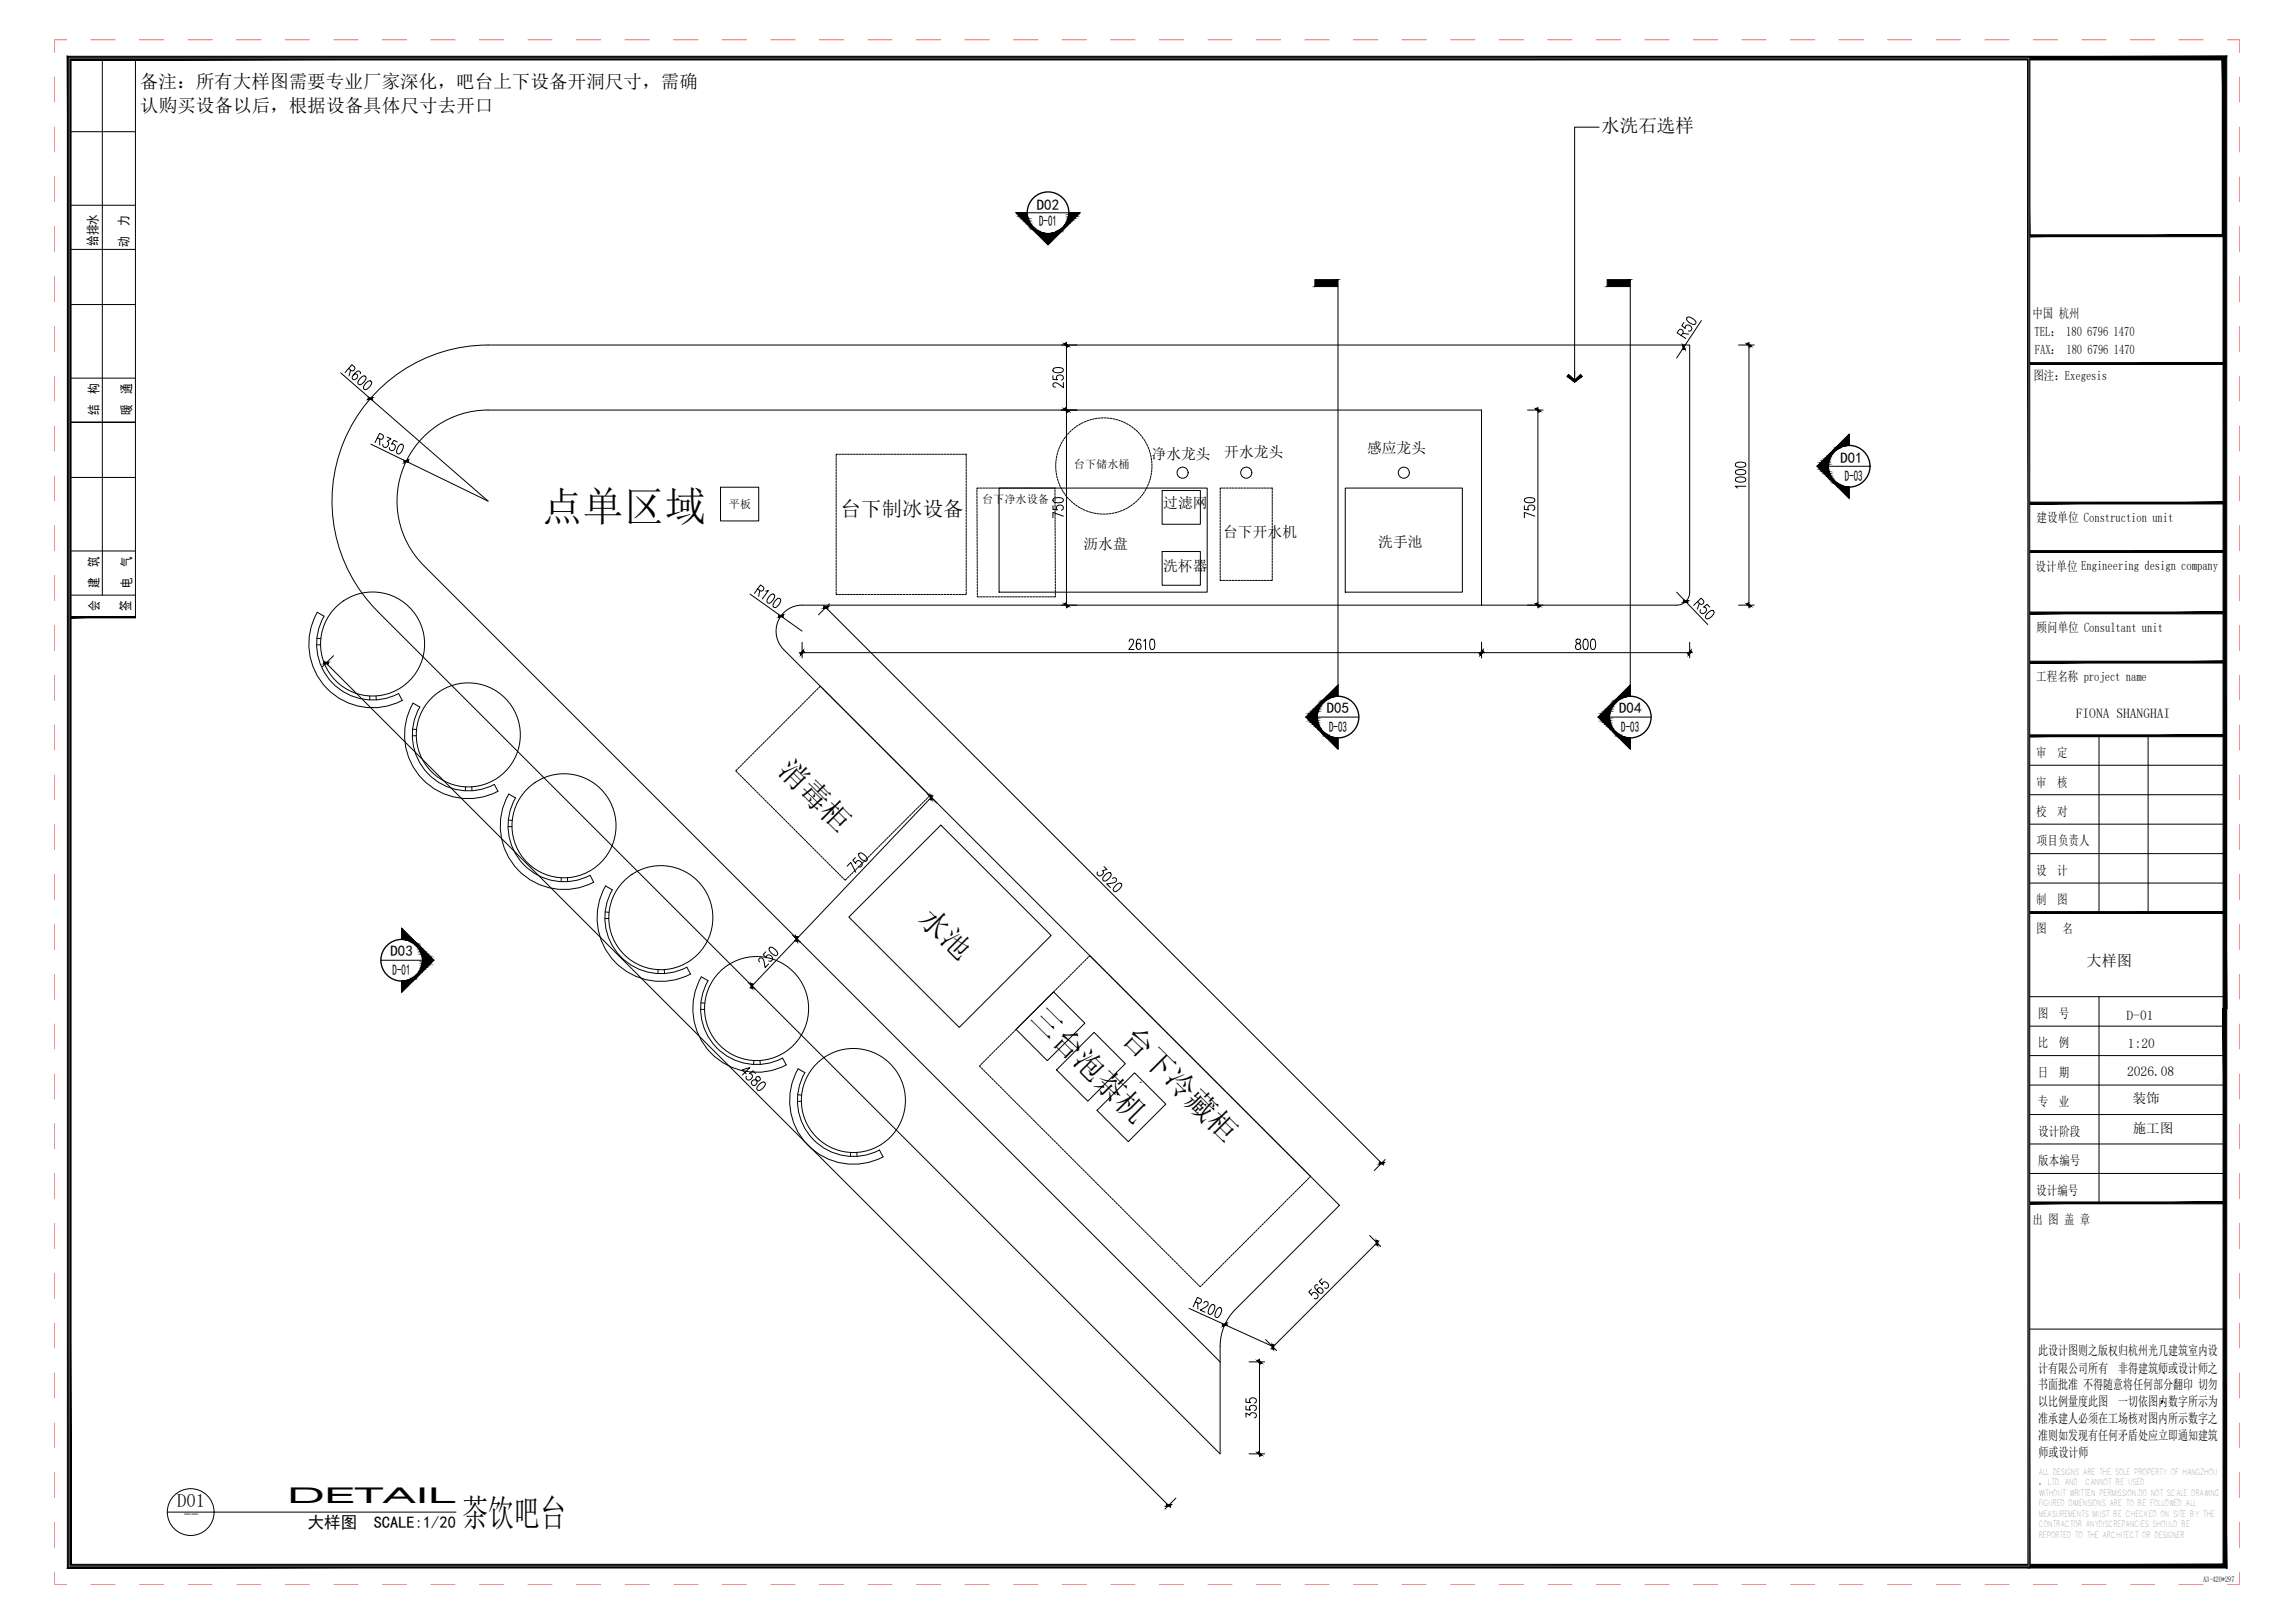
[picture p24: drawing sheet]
<svg xmlns="http://www.w3.org/2000/svg" width="594mm" height="420mm" viewBox="0 0 594 420" stroke-linecap="round" stroke-linejoin="round" font-family="sans-serif">
<defs><g id="words">
<text font-size="10.6" x="140.2" y="134.8">点单区域</text>
<text font-size="9.6" x="119.6" y="395.1">茶饮吧台</text>
<g font-size="7.7">
<text x="201" y="199.5" transform="rotate(45 201 199.5)">消毒柜</text>
<text x="237.5" y="238.3" transform="rotate(45 237.5 238.3)">水池</text>
<text x="266.6" y="263.9" transform="rotate(45 266.6 263.9)">三台泡茶机</text>
<text x="290.1" y="269" transform="rotate(45 290.1 269)">台下冷藏柜</text>
</g>
<text font-size="5.6" x="74.4" y="389.1">DETAIL</text>
<text font-size="5.3" x="217.6" y="133.7">台下制冰设备</text>
<g font-size="4.8">
<text x="36.2" y="22.9">备注：所有大样图需要专业厂家深化，吧台上下设备开洞尺寸，需确</text>
<text x="36.3" y="29.1">认购买设备以后，根据设备具体尺寸去开口</text>
<text x="414.5" y="34.2">水洗石选样</text>
<text x="45.9" y="390">D01</text>
<text x="47.6" y="393.7">--</text>
</g>
<g font-size="4.3">
<text x="79.7" y="395.5">大样图</text>
<text x="96.7" y="395.5">SCALE:1/20</text>
</g>
<g font-size="3.9">
<text x="268.4" y="54.4">D02</text>
<text x="269" y="58.4">D-01</text>
<text x="476.4" y="119.7">D01</text>
<text x="477.6" y="124.4">D-03</text>
<text x="343.4" y="184.7">D05</text>
<text x="419.1" y="184.7">D04</text>
<text x="344" y="189.4">D-03</text>
<text x="419.7" y="189.4">D-03</text>
<text x="101.1" y="247.6">D03</text>
<text x="540.1" y="250.2">大样图</text>
<text x="101.6" y="252.3">D-01</text>
</g>
<g font-size="3.8">
<text x="298.1" y="118.8">净水龙头</text>
<text x="316.9" y="118.4">开水龙头</text>
<text x="353.9" y="117.3">感应龙头</text>
<text x="301.1" y="131.4">过滤网</text>
<text x="280.5" y="142.2">沥水盘</text>
<text x="316.6" y="139">台下开水机</text>
<text x="356.8" y="141.6">洗手池</text>
<text x="301.1" y="147.8">洗杯器</text>
</g>
<g font-size="3.5">
<text x="537.3" y="186">FIONA SHANGHAI</text>
<text x="550.5" y="263.9">D-01</text>
<text x="550.8" y="271.4">1:20</text>
<text x="550.6" y="278.5">2026.08</text>
<text x="552.1" y="285.5">装饰</text>
<text x="552.1" y="293.4">施工图</text>
</g>
<g font-size="3.4">
<text x="33.2" y="58.5" transform="rotate(-90 33.2 58.5)">力</text>
<text x="25.2" y="63.6" transform="rotate(-90 25.2 63.6)">给排水</text>
<text x="33.2" y="64" transform="rotate(-90 33.2 64)">动</text>
<text x="526.1" y="82.3">中国 杭州</text>
<text x="526.7" y="87">TEL： 180 6796 1470</text>
<text x="526.7" y="91.6">FAX： 180 6796 1470</text>
<text x="25.5" y="101.9" transform="rotate(-90 25.5 101.9)">构</text>
<text x="33.9" y="101.9" transform="rotate(-90 33.9 101.9)">通</text>
<text x="526.3" y="98.3">图注：Exegesis</text>
<text x="25.5" y="107.4" transform="rotate(-90 25.5 107.4)">结</text>
<text x="33.9" y="107.4" transform="rotate(-90 33.9 107.4)">暖</text>
<text x="527.2" y="135.2">建设单位 Construction unit</text>
<text x="25.5" y="146.7" transform="rotate(-90 25.5 146.7)">筑</text>
<text x="33.9" y="146.7" transform="rotate(-90 33.9 146.7)">气</text>
<text x="526.9" y="147.8">设计单位 Engineering design company</text>
<text x="25.5" y="152.2" transform="rotate(-90 25.5 152.2)">建</text>
<text x="33.9" y="152.2" transform="rotate(-90 33.9 152.2)">电</text>
<text x="25.6" y="158.2" transform="rotate(-90 25.6 158.2)">会</text>
<text x="33.7" y="158.2" transform="rotate(-90 33.7 158.2)">签</text>
<text x="527.2" y="163.7">顾问单位 Consultant unit</text>
<text x="527.1" y="176.4">工程名称 project name</text>
<text x="527.1" y="196">审</text>
<text x="532.5" y="196">定</text>
<text x="527.1" y="203.6">审</text>
<text x="532.5" y="203.6">核</text>
<text x="527.1" y="211.2">校</text>
<text x="532.5" y="211.2">对</text>
<text x="527.3" y="218.9">项目负责人</text>
<text x="527.1" y="226.5">设</text>
<text x="532.5" y="226.5">计</text>
<text x="527.1" y="234.1">制</text>
<text x="532.5" y="234.1">图</text>
<text x="527.1" y="241.6">图</text>
<text x="533.9" y="241.6">名</text>
<text x="527.5" y="263.5">图</text>
<text x="532.9" y="263.5">号</text>
<text x="527.5" y="271.1">比</text>
<text x="532.9" y="271.1">例</text>
<text x="527.5" y="278.8">日</text>
<text x="532.9" y="278.8">期</text>
<text x="527.5" y="286.4">专</text>
<text x="532.9" y="286.4">业</text>
<text x="527.6" y="294">设计阶段</text>
<text x="527.6" y="301.7">版本编号</text>
<text x="527.1" y="309.3">设计编号</text>
<text x="526.1" y="316.8">出 图 盖 章</text>
<text x="527.6" y="350.9">此设计图则之版权归杭州光几建筑室内设</text>
<text x="527.6" y="355.3">计有限公司所有</text>
<text x="527.6" y="359.7">书面批准 不得随意将任何部分翻印 切勿</text>
<text x="548.3" y="355.3">非得建筑师或设计师之</text>
<text x="527.6" y="364.1">以比例量度此图</text>
<text x="548.3" y="364.1">一切依图内数字所示为</text>
<text x="527.6" y="368.5">准承建人必须在工场核对图内所示数字之</text>
<text x="527.6" y="372.9">准则如发现有任何矛盾处应立即通知建筑</text>
<text x="527.7" y="377.1">师或设计师</text>
</g>
<g font-size="2.9">
<text x="278" y="121.3">台下储水桶</text>
<text x="188.7" y="131.4">平板</text>
<text x="254.2" y="130.3">台下净水设备</text>
</g>
<text font-size="2.3" x="527.7" y="384.5">， LTD. AND</text>
<g font-size="2.1">
<text x="527.6" y="381.8">ALL DESIGNS ARE THE SOLE PROPERTY OF HANGZHOU</text>
<text x="527.7" y="389.9">FIGURED DIMENSIONS ARE TO BE FOLLOWED ALL</text>
<text x="527.7" y="387.2">WITHOUT WRITTEN PERMISSION.DO NOT SCALE DRAWING</text>
<text x="539.8" y="384.5">CANNOT BE USED</text>
<text x="527.7" y="392.6">MEASUREMENTS MUST BE CHECKED ON SITE BY THE</text>
<text x="527.7" y="395.3">CONTRACTOR ANYDISCREPANCIES SHOULD BE</text>
<text x="527.7" y="398">REPORTED TO THE ARCHITECT OR DESIGNER</text>
</g>
<text font-size="2" x="570.3" y="409.6">A3-420*297</text>
</g></defs>
<g fill="none" stroke="#000" stroke-width=".26">
<path d="M435.2 86.9l.5-1.1-.4-.5h-.4l-.8 .9 2.3 1.4M435.6 86.3l1.5 .2M435.9 89.9l-1.9 2.8M435.9 83.5l-.6 .8 1 .7a.86 .86 0 0 1 1.1-.8 .86 .86 0 0 1 .4 1.4l-.7 .1M436.7 82.2a1.64 1.64 0 0 1 2.1 .8l.2 .4-.1 .5a1.64 1.64 0 0 1-2.1-.8l-.2-.4zM440.4 83l-4.2 6.3M450 89.3h4.1M452.7 90v66M216.4 118.5v.5M216.4 119.2v.5M216.4 120v.5M216.9 117.6h-.5v.6"/>
<path d="M217.1 117.6h.5M217.9 117.6h.5M218.6 117.6h.5M219.4 117.6h.5M220.1 117.6h.5M220.9 117.6h.5M221.7 117.6h.5M222.4 117.6h.5M223.2 117.6h.5M223.9 117.6h.5M224.7 117.6h.5M225.5 117.6h.5"/>
<path d="M226.2 117.6h.5M227 117.6h.5M227.7 117.6h.5M228.5 117.6h.5M229.2 117.6h.5M230 117.6h.5M230.8 117.6h.5M231.5 117.6h.5M232.3 117.6h.5M233 117.6h.5M233.8 117.6h.5M234.5 117.6h.5"/>
<path d="M235.3 117.6h.5M236.1 117.6h.5M236.8 117.6h.5M237.6 117.6h.5M238.3 117.6h.5M239.1 117.6h.5M239.8 117.6h.5M240.6 117.6h.5M241.4 117.6h.5M242.1 117.6h.5M242.9 117.6h.5M243.6 117.6h.5"/>
<path d="M244.4 117.6h.5M245.1 117.6h.5M245.9 117.6h.5M246.7 117.6h.5M247.4 117.6h.5M248.2 117.6h.5M248.9 117.6h.5M249.7 117.6h.4v.6M250.1 118.5v.5M250.1 119.2v.5M250.1 120v.5M273.3 119.5v.5"/>
<path d="M273.4 118.8v.4M273.6 118l-.1 .5M273.7 117.3l-.1 .5M274 116.5l-.2 .5M274.2 115.8l-.1 .5M274.6 115.1l-.3 .5M274.9 114.5l-.2 .4M275.3 113.8l-.3 .4M275.7 113.2l-.3 .4M276.2 112.6l-.3 .4M276.7 112l-.3 .4M277.3 111.5l-.4 .4"/>
<path d="M277.8 111l-.3 .3M278.4 110.5l-.4 .3M279.1 110.1l-.5 .3M279.7 109.7l-.4 .3M280.4 109.4l-.5 .2M281.1 109.1l-.5 .2M281.8 108.8l-.5 .2M282.5 108.6l-.4 .1M283.3 108.4l-.5 .1M284 108.3l-.5 .1M284.8 108.2l-.5 .1M285.5 108.2h-.5"/>
<path d="M285.8 108.2h.5M286.6 108.2l.5 .1M287.3 108.3h.5M288.1 108.4l.5 .1M288.8 108.6l.5 .1M289.5 108.8l.5 .1M290.2 109l.5 .2M290.9 109.3l.5 .2M291.6 109.7l.5 .2M292.3 110l.4 .3M292.9 110.5l.4 .3M293.5 110.9l.4 .3"/>
<path d="M294.1 111.4l.4 .4M294.6 111.9l.4 .4M295.2 112.5l.3 .4M295.6 113.1l.3 .4M296.1 113.7l.3 .4M296.5 114.3l.2 .5M296.8 115l.3 .5M297.2 115.7l.2 .5M297.5 116.4l.1 .5M297.7 117.1l.1 .5M297.9 117.9l.1 .5M298 118.6l.1 .5"/>
<path d="M298.1 119.4l.1 .5M395.4 106.2h4M398.1 106.8v49.2M449.4 119.9l1-.3a1.16 1.16 0 0 1 1.5 .8 1.61 1.61 0 0 1-2.2 .5l-.5-.5zM186.5 126.1h9.9v8.8h-9.9zM216.4 120.7v.5M216.4 121.5v.5M216.4 122.2v.5M216.4 123v.5M216.4 123.8v.5M216.4 124.5v.5M216.4 125.3v.5"/>
<path d="M216.4 126v.5M216.4 126.8v.5M216.4 127.5v.6M216.4 128.3v.5M216.4 129.1v.5M216.4 129.8v.5M216.4 130.6v.5M216.4 131.3v.5M216.4 132.1v.5M216.4 132.8v.6M216.4 133.6v.5M216.4 134.4v.5"/>
<path d="M216.4 135.1v.5M216.4 135.9v.5M216.4 136.6v.5M216.4 137.4v.5M216.4 138.2v.5M216.4 138.9v.5M216.4 139.7v.5M250.1 120.7v.5M250.1 121.5v.5M250.1 122.2v.5M250.1 123v.5M250.1 123.8v.5"/>
<path d="M250.1 124.5v.5M250.1 125.3v.5M250.1 126v.5M250.1 126.8v.5M250.1 127.5v.6M250.1 128.3v.5M250.1 129.1v.5M250.1 129.8v.5M250.1 130.6v.5M250.1 131.3v.5M250.1 132.1v.5M250.1 132.8v.6"/>
<path d="M250.1 133.6v.5M250.1 134.4v.5M250.1 135.1v.5M250.1 135.9v.5M250.1 136.6v.5M250.1 137.4v.5M250.1 138.2v.5M250.1 138.9v.5M250.1 139.7v.5M252.9 126.9v.5M252.9 127.7v.5M252.9 128.4v.5"/>
<path d="M252.9 129.2v.5M252.9 130v.5M252.9 130.7v.5M252.9 131.5v.5M252.9 132.2v.5M252.9 133v.5M252.9 133.7v.5M252.9 134.5v.5M252.9 135.3v.5M252.9 136v.5M252.9 136.8v.5M252.9 137.5v.5"/>
<path d="M252.9 138.3v.5M252.9 139.1v.4M252.9 139.8v.5M253.4 126.4h-.5v.3M253.6 126.4h.5M254.4 126.4h.5M255.2 126.4h.5M255.9 126.4h.5M256.7 126.4h.5M257.4 126.4h.5M258.2 126.4h.5M258.6 126.4h53.9v26.9h-53.9z"/>
<path d="M258.9 126.4h.5M259.7 126.4h.5M260.5 126.4h.5M261.2 126.4h.5M262 126.4h.5M262.7 126.4h.5M263.5 126.4h.5M264.3 126.4h.4M265 126.4h.5M265.8 126.4h.5M266.5 126.4h.5M267.3 126.4h.5"/>
<path d="M268 126.4h.5M268.8 126.4h.5M269.6 126.4h.5M270.3 126.4h.5M271.1 126.4h.5M271.8 126.4h.5M272.6 126.4h.5v.3M273.1 126.9v.5M273.1 127.7v.5M273.1 128.4v.5M273.1 129.2v.5M273.1 130v.5"/>
<path d="M273.1 130.7v.5M273.1 131.5v.5M273.1 132.2v.5M273.1 133v.5M273.1 133.7v.5M273.1 134.5v.5M273.1 135.3v.5M273.1 136v.5M273.1 136.8v.5M273.1 137.5v.5M273.1 138.3v.5M273.1 139.1v.4"/>
<path d="M273.1 139.8v.5M273.3 120.3v.5M273.3 121v.5M273.3 121.8l.1 .5M273.4 122.5l.1 .5M273.6 123.3l.1 .5M273.7 124l.2 .5M274 124.7l.2 .5M274.3 125.5l.2 .4M274.6 126.1l.2 .5M274.9 126.8l.3 .5M275.3 127.5l.3 .4"/>
<path d="M275.7 128.1l.4 .4M276.2 128.7l.4 .4M276.7 129.2l.4 .4M277.3 129.8l.4 .3M277.9 130.3l.3 .3M278.5 130.7l.4 .3M279.1 131.2l.4 .2M279.7 131.5l.5 .3M280.4 131.9l.5 .2M281.1 132.2l.5 .2M281.8 132.5l.5 .1M282.6 132.7l.4 .1"/>
<path d="M283.3 132.8l.5 .1M284 133h.5M284.8 133.1h.5M285.6 133.1h.5M286.8 133l-.5 .1M287.6 133h-.5M288.3 132.8l-.5 .1M289.1 132.6l-.5 .2M289.8 132.4l-.5 .2M290.5 132.1l-.5 .2M291.2 131.8l-.5 .2M291.9 131.5l-.5 .2"/>
<path d="M292.5 131.1l-.4 .3M293.1 130.7l-.4 .2M293.7 130.2l-.4 .3M294.3 129.7l-.4 .3M294.8 129.1l-.3 .4M295.3 128.6l-.3 .4M295.8 128l-.3 .4M296.2 127.3l-.3 .5M296.6 126.7l-.2 .4M297 126l-.3 .5M297.3 125.3l-.2 .5M297.5 124.6l-.1 .5"/>
<path d="M297.8 123.9l-.2 .5M297.9 123.1l-.1 .5M298.1 122.4l-.1 .5M298.2 121.6l-.1 .5M298.2 120.9v.5M298.2 120.1v.5M300.8 127h9.9v8.7h-9.9zM315.9 127.1v.5M315.9 127.8v.5M315.9 128.6v.5M315.9 129.3v.6M315.9 130.1v.5"/>
<path d="M315.9 130.9v.5M315.9 131.6v.5M315.9 132.4v.5M315.9 133.1v.5M315.9 133.9v.5M315.9 134.6v.6M315.9 135.4v.5M315.9 136.2v.5M315.9 136.9v.5M315.9 137.7v.5M315.9 138.4v.5M315.9 139.2v.5"/>
<path d="M315.9 140v.5M316.4 126.4h-.5v.4M316.7 126.4h.5M317.4 126.4h.5M318.2 126.4h.5M318.9 126.4h.5M319.7 126.4h.5M320.4 126.4h.6M321.2 126.4h.5M322 126.4h.5M322.7 126.4h.5M323.5 126.4h.5"/>
<path d="M324.2 126.4h.5M325 126.4h.5M325.8 126.4h.5M326.5 126.4h.5M327.3 126.4h.5M328 126.4h.5M328.8 126.4h.5v.4M329.3 127.1v.5M329.3 127.8v.5M329.3 128.6v.5M329.3 129.3v.6M329.3 130.1v.5"/>
<path d="M329.3 130.9v.5M329.3 131.6v.5M329.3 132.4v.5M329.3 133.1v.5M329.3 133.9v.5M329.3 134.6v.6M329.3 135.4v.5M329.3 136.2v.5M329.3 136.9v.5M329.3 137.7v.5M329.3 138.4v.5M329.3 139.2v.5"/>
<path d="M329.3 140v.5M348.2 126.4h30.3v26.9h-30.3zM394.6 130.9v1l1.1 .1a.74 .74 0 0 1-.1-1 .74 .74 0 0 1 .9-.3 .7 .7 0 0 1 .8 .5 .7 .7 0 0 1-.3 .8l-.2 .1M394.7 129.1l1-.3a1.18 1.18 0 0 1 1.6 .8 1.63 1.63 0 0 1-2.2 .5l-.5-.5zM397.3 133.6l-2.7-.9v1.3M449.4 123.8a2.59 2.59 0 0 1 2.4 0l.1 .4a1.63 1.63 0 0 1-2.2 .5l-.5-.5zM449.4 121.8a2.59 2.59 0 0 1 2.4 0l.1 .5a1.61 1.61 0 0 1-2.2 .5l-.5-.5zM451.9 125.9h-2.7l.5 .5M214.2 157.7l143 142.9M214.7 156.3l-2.8 2.9M216.4 153.3v.6h.5M216.4 140.4v.5"/>
<path d="M216.4 141.2v.5M216.4 141.9v.5M216.4 142.7v.5M216.4 143.5v.5M216.4 144.2v.5M216.4 145v.5M216.4 145.7v.5M216.4 146.5v.5M216.4 147.2v.6M216.4 148v.5M216.4 148.8v.5M216.4 149.5v.5"/>
<path d="M216.4 150.3v.5M216.4 151v.5M216.4 151.8v.5M216.4 152.5v.6M217.1 153.9h.5M217.9 153.9h.5M218.6 153.9h.5M219.4 153.9h.5M220.1 153.9h.5M220.9 153.9h.5M221.7 153.9h.5M222.4 153.9h.5"/>
<path d="M223.2 153.9h.5M223.9 153.9h.5M224.7 153.9h.5M225.5 153.9h.5M226.2 153.9h.5M227 153.9h.5M227.7 153.9h.5M228.5 153.9h.5M229.2 153.9h.5M230 153.9h.5M230.8 153.9h.5M231.5 153.9h.5"/>
<path d="M232.3 153.9h.5M233 153.9h.5M233.8 153.9h.5M234.5 153.9h.5M235.3 153.9h.5M236.1 153.9h.5M236.8 153.9h.5M237.6 153.9h.5M238.3 153.9h.5M239.1 153.9h.5M239.8 153.9h.5M240.6 153.9h.5"/>
<path d="M241.4 153.9h.5M242.1 153.9h.5M242.9 153.9h.5M243.6 153.9h.5M244.4 153.9h.5M245.1 153.9h.5M245.9 153.9h.5M246.7 153.9h.5M247.4 153.9h.5M248.2 153.9h.5M248.9 153.9h.5M250.1 153.3v.6h-.4"/>
<path d="M250.1 140.4v.5M250.1 141.2v.5M250.1 141.9v.5M250.1 142.7v.5M250.1 143.5v.5M250.1 144.2v.5M250.1 145v.5M250.1 145.7v.5M250.1 146.5v.5M250.1 147.2v.6M250.1 148v.5M250.1 148.8v.5"/>
<path d="M250.1 149.5v.5M250.1 150.3v.5M250.1 151v.5M250.1 151.8v.5M250.1 152.5v.6M252.9 140.6v.5M252.9 141.3v.5M252.9 142.1v.5M252.9 142.8v.5M252.9 143.6v.5M253 144.4v.5M253 145.1v.5"/>
<path d="M253 145.9v.5M253 146.6v.5M253 147.4v.5M253 148.1v.5M253 148.9v.5M253 149.7v.5M253 150.4v.5M253 151.2v.5M253 151.9v.5M253 154.2v.3h.5M253 152.7v.5M253 153.4v.5"/>
<path d="M253.8 154.5h.5M254.5 154.5h.5M255.3 154.5h.5M256 154.5h.5M256.8 154.5h.5M257.5 154.5h.5M258.3 154.5h.5M259.1 154.5h.5M259.8 154.5h.5M260.6 154.5h.5M261.3 154.5h.5M262.1 154.5h.5"/>
<path d="M262.8 154.5h.6M263.6 154.5h.5M264.4 154.5h.5M265.1 154.5h.5M265.9 154.5h.5M266.6 154.5h.5M267.4 154.5h.5M268.1 154.5h.6M268.9 154.5h.5M269.7 154.5h.5M270.4 154.5h.5M271.2 154.5h.5"/>
<path d="M271.9 154.5h.5M273.1 140.6v.5M273.1 141.3v.5M273.2 142.1v.5M273.2 142.8v.5M273.2 143.6v.5M273.2 144.4v.5M273.2 145.1v.5M273.2 145.9v.5M273.2 146.6v.5M273.2 147.4v.5M273.2 148.1v.5"/>
<path d="M273.2 148.9v.5M273.2 149.7v.5M273.2 150.4v.5M273.2 151.2v.5M273.2 151.9v.5M273.2 152.7v.5M273.2 154.2v.3h-.5M273.2 153.4v.5M300.8 142.8h9.9v8.7h-9.9zM315.9 149.8v.5h.5M315.9 140.7v.5M315.9 141.5v.5"/>
<path d="M315.9 142.2v.5M315.9 143v.5M315.9 143.7v.5M315.9 144.5v.5M315.9 145.3v.5M315.9 146v.5M315.9 146.8v.5M315.9 147.5v.5M315.9 148.3v.5M315.9 149v.5M316.7 150.3h.5M317.4 150.3h.5"/>
<path d="M318.2 150.3h.5M318.9 150.3h.5M319.7 150.3h.5M320.4 150.3h.6M321.2 150.3h.5M322 150.3h.5M322.7 150.3h.5M323.5 150.3h.5M324.2 150.3h.5M325 150.3h.5M325.8 150.3h.5M326.5 150.3h.5"/>
<path d="M327.3 150.3h.5M328 150.3h.5M329.3 149.8v.5h-.5M329.3 140.7v.5M329.3 141.5v.5M329.3 142.2v.5M329.3 143v.5M329.3 143.7v.5M329.3 144.5v.5M329.3 145.3v.5M329.3 146v.5M329.3 146.8v.5"/>
<path d="M329.3 147.5v.5M329.3 148.3v.5M329.3 149v.5M383.5 156.7v-50.5l-257.2-.1a23.6 23.6 0 0 0-21.7 14.6 23.6 23.6 0 0 0 5.1 25.7l206.1 206.2M434 153.3l2.3 2.4M436.8 156.2l5.3 5.5M439.4 155.7l.6 .7h.7a.62 .62 0 0 0 .3-.9l-.6-.6-2 1.8M439.9 156.2l-.5 1.5M442 158.8a1.17 1.17 0 0 1 1.6-.6 1.65 1.65 0 0 1-1.2 1.9h-.7l-.3-.4zM442.6 157.1l-.7-.7-.9 .8a.86 .86 0 0 1 .6 1.3 .86 .86 0 0 1-1.4 0l-.2-.3 .2-.4M450 156.7h4.1M84.9 172.1l217.1 217.2"/>
<path d="M86.3 169.8l-2.8 2.8M207.6 166.3v4M208.3 169h174.5M210.1 179.8l-.3 .4M210.7 179.3l-.4 .4M211.2 178.8l-.3 .3M211.8 178.2l-.4 .4M211.9 178.1l.5-.5 .4 .5M212.9 178.2l.4 .4M213.5 178.8l.3 .3M214 179.3l.4 .4M214.6 179.8l.3 .4"/>
<path d="M292.3 166.1l.4-.6h.4l.4 .5-.3 .9-1 1.2h1.3M295.3 165.8l-.1-.2-.5-.1a1.5 1.5 0 0 0-.6 1.8l.3 .7a.74 .74 0 0 0 1-.7 .74 .74 0 0 0-1-.7l-.3 .7M296 166l.5-.5v2.6M297.9 165.6l.5-.1a1.63 1.63 0 0 1 .4 2.1l-.2 .4-.4 .1a1.63 1.63 0 0 1-.5-2.1zM383.5 166.3v4M384.2 169h52.5M408 165.6a.63 .63 0 0 0 .2 .9 .83 .83 0 0 1 1.1 .9 .83 .83 0 0 1-1.3 .6 1.07 1.07 0 0 1 0-1.1 1.07 1.07 0 0 1 1-.5 .57 .57 0 0 0-.3-.9zM410.1 165.6l.4-.1a1.61 1.61 0 0 1 .5 2.1l-.2 .4-.5 .1a1.63 1.63 0 0 1-.4-2.1zM412 165.6l.5-.1a1.61 1.61 0 0 1 .4 2.1l-.1 .4-.5 .1a1.63 1.63 0 0 1-.5-2.1zM437.4 166.3v4M190.9 199.1l-.5 .4 .5 .5M191.4 198.6l-.4 .4"/>
<path d="M191.9 198.1l-.3 .3M192.5 197.5l-.4 .4M193 197l-.4 .3M193.5 196.5l-.3 .3M194.1 195.9l-.4 .4M194.6 195.4l-.3 .3M195.2 194.8l-.4 .4M195.7 194.3l-.4 .4M196.2 193.8l-.3 .3M196.8 193.2l-.4 .4M197.3 192.7l-.4 .4M197.8 192.2l-.3 .3"/>
<path d="M198.4 191.6l-.4 .4M198.9 191.1l-.4 .3M199.4 190.6l-.3 .3M200 190l-.4 .4M200.5 189.5l-.4 .4M201 189l-.3 .3M201.6 188.4l-.4 .4M202.1 187.9l-.3 .3M202.6 187.3l-.3 .4M203.2 186.8l-.4 .4M203.7 186.3l-.3 .3M204.3 185.7l-.4 .4"/>
<path d="M204.8 185.2l-.4 .4M205.3 184.7l-.3 .3M205.9 184.1l-.4 .4M206.4 183.6l-.4 .4M206.9 183.1l-.3 .3M207.5 182.5l-.4 .4M208 182l-.3 .3M208.5 181.5l-.3 .3M209.1 180.9l-.4 .4M209.6 180.4l-.3 .3M215.1 180.4l.3 .3M215.6 180.9l.4 .4"/>
<path d="M216.2 181.5l.3 .3M216.7 182l.4 .3M217.2 182.5l.4 .4M217.8 183.1l.3 .3M218.3 183.6l.4 .4M218.8 184.1l.4 .4M219.4 184.7l.3 .3M219.9 185.2l.4 .4M220.4 185.7l.4 .4M221 186.3l.3 .3M221.5 186.8l.4 .4M222.1 187.3l.3 .4"/>
<path d="M222.6 187.9l.3 .3M223.1 188.4l.4 .4M223.7 189l.3 .3M224.2 189.5l.4 .4M224.7 190l.4 .4M225.3 190.6l.3 .3M225.8 191.1l.4 .3M226.3 191.6l.4 .4M226.9 192.2l.3 .3M227.4 192.7l.4 .4M227.9 193.2l.4 .4M228.5 193.8l.3 .3"/>
<path d="M229 194.3l.4 .4M229.5 194.8l.4 .4M230.1 195.4l.3 .3M230.6 195.9l.4 .4M231.2 196.5l.3 .3M231.7 197l.3 .3M232.2 197.5l.4 .4M232.8 198.1l.3 .3M233.3 198.6l.4 .4M233.8 199.1l.4 .4M234.4 199.7l.3 .3M191 200.1l.4 .4"/>
<path d="M191.6 200.7l.3 .3M192.1 201.2l.4 .4M192.6 201.7l.4 .4M193.2 202.3l.3 .3M193.7 202.8l.4 .4M194.3 203.4l.3 .3M194.8 203.9l.4 .4M195.3 204.4l.4 .4M195.9 205l.3 .3M196.4 205.5l.4 .4M196.9 206l.4 .4M197.5 206.6l.3 .3"/>
<path d="M198 207.1l.4 .4M198.5 207.6l.4 .4M199.1 208.2l.3 .3M199.6 208.7l.4 .4M200.1 209.3l.4 .3M200.7 209.8l.3 .3M201.2 210.3l.4 .4M201.8 210.9l.3 .3M202.3 211.4l.3 .3M202.8 211.9l.4 .4M203.4 212.5l.3 .3M203.9 213l.4 .4"/>
<path d="M204.4 213.5l.4 .4M205 214.1l.3 .3M205.5 214.6l.4 .4M206 215.1l.4 .4M206.6 215.7l.3 .3M207.1 216.2l.4 .4M207.7 216.8l.3 .3M208.2 217.3l.3 .3M208.7 217.8l.4 .4M209.3 218.4l.3 .3M209.8 218.9l.3 .4M210.3 219.4l.4 .4"/>
<path d="M210.9 220l.3 .3M226.7 220l-.4 .3M227.2 219.4l-.3 .4M227.8 218.9l-.4 .4M228.3 218.4l-.4 .3M228.8 217.8l-.3 .4M229.4 217.3l-.4 .3M229.9 216.8l-.4 .3M230.4 216.2l-.3 .4M231 215.7l-.4 .3M231.5 215.1l-.3 .4M232 214.6l-.3 .4"/>
<path d="M232.6 214.1l-.4 .3M233.1 213.5l-.3 .4M233.7 213l-.4 .4M234.2 212.5l-.4 .3M234.7 211.9l-.3 .4M234.9 200.2l.4 .4M235.3 211.4l-.4 .3M235.4 200.7l.4 .4M235.8 210.9l-.4 .3M236 201.3l.3 .3M236.3 210.3l-.3 .4M236.5 201.8l.4 .4"/>
<path d="M236.9 209.8l-.4 .3M237.1 202.3l.3 .4M237.4 209.3l-.3 .3M237.6 202.9l.3 .3M237.9 208.7l-.3 .4M238.1 203.4l.4 .4M238.5 208.2l-.4 .3M238.7 204l.3 .3M239 207.6l-.3 .4M239.2 204.5l.4 .3M239.6 207.1l-.4 .4M239.7 205l.4 .4"/>
<path d="M240.1 206.6l-.4 .3M240.3 205.6l.4 .4-.4 .4M211.4 220.5l.4 .4M211.9 221l.4 .4M212.5 221.6l.3 .3M213 222.1l.4 .4M213.5 222.6l.4 .4M214.1 223.2l.3 .3M214.6 223.7l.4 .4M215.1 224.2l.4 .4M215.7 224.8l.3 .3M216.2 225.3l.4 .4"/>
<path d="M216.8 225.9l.3 .3M217.3 226.4l.3 .4M217.8 226.9l.4 .4M218.4 227.5l.4 .4 .4-.4M219.7 237.4l23.8-23.8 28.6 28.6-23.8 23.8zM219.7 226.9l-.3 .4M220.3 226.4l-.4 .4M220.8 225.9l-.4 .3M221.3 225.3l-.3 .4M221.9 224.8l-.4 .3M222.4 224.2l-.3 .4M222.9 223.7l-.3 .4"/>
<path d="M223.5 223.2l-.4 .3M224 222.6l-.3 .4M224.6 222.1l-.4 .4M225.1 221.6l-.4 .3M225.6 221l-.3 .4M226.2 220.5l-.4 .4M285.8 224.3l.7 .8-1.1 .3a.79 .79 0 0 1-.3 1.2 .79 .79 0 0 1-1.1-.6l.1-.3M285.9 226.6a1.16 1.16 0 0 1 1.7-.5 1.64 1.64 0 0 1-1.2 1.9h-.7l-.3-.4zM288 227.4l.7-.1 .3 .5-.1 .4-.8 .4-1.6 .2 .9 1M288.6 229.4a1.16 1.16 0 0 1 1.7-.6 1.64 1.64 0 0 1-1.2 1.9h-.7l-.3-.4zM269.9 259.6l-.4 .4M270.4 259.1l-.3 .4"/>
<path d="M271 258.6l-.4 .3M271.5 258l-.4 .4M272 257.5l-.3 .3M272.6 257l-.4 .3M273.1 256.4l-.4 .4M273.6 255.9l-.3 .3M274.2 255.4l-.4 .3M274.7 254.8l-.4 .4M275.2 254.3l-.3 .3M275.8 253.7l-.4 .4M276.3 253.2l-.4 .4M276.8 252.7l-.3 .3"/>
<path d="M277.4 252.1l-.4 .4M277.9 251.6l-.3 .4M278.4 251.1l-.3 .3M279 250.5l-.4 .4M279.5 250l-.3 .4M280.1 249.5l-.4 .3M280.6 248.9l-.4 .4M281.1 248.4l-.3 .3M281.7 247.8l-.4 .4M281.8 247.7l.3-.3 .4 .4M283.2 248.5l.3 .3M284.3 249.6l.3 .3"/>
<path d="M285.9 251.1l.3 .4M286.9 252.2l.4 .4M287.5 252.8l.3 .3M290.1 255.4l.4 .4M291.2 256.5l.4 .4M292.8 258.1l.4 .4M293.9 259.2l.4 .3M294.4 259.7l.4 .4M193.2 278l-1.1-1 2-.6-1.9 1.9M194.9 279.7a1.22 1.22 0 0 1 1.4 .2 .58 .58 0 0 0 .4-.9l-.2-.2a.55 .55 0 0 0-.6 0 .55 .55 0 0 0-.2 .6 .83 .83 0 0 1 .1 1.4 .83 .83 0 0 1-1.3-.4zM195.6 277.9l-.7-.7-.9 .7a.74 .74 0 0 1 .8 .6 .74 .74 0 0 1-.4 .9 .7 .7 0 0 1-.9 .2 .7 .7 0 0 1-.4-.8l.1-.2M253.8 275.7l-.3 .3 .4 .3"/>
<path d="M254.1 276.5l.3 .4M254.3 275.2l-.3 .3M254.6 277l.4 .4M254.9 274.6l-.4 .4M255.2 277.6l.3 .3M255.4 274.1l-.3 .4M255.7 278.1l.3 .4M256 273.6l-.4 .3M256.2 278.7l.4 .3M256.5 273l-.4 .4M256.7 279.2l.4 .3M257 272.5l-.3 .3"/>
<path d="M257.3 279.7l.3 .4M257.6 272l-.4 .3M258.1 271.4l-.4 .4M258.6 270.9l-.3 .3M259.2 270.3l-.4 .4M259.7 269.8l-.4 .4M260.2 269.3l-.3 .3M260.8 268.7l-.4 .4M261.3 268.2l-.4 .4M261.8 267.7l-.3 .3M262.4 267.1l-.4 .4M262.9 266.6l-.3 .4"/>
<path d="M263 266.5l9.7-9.7 8.1 8.1-9.7 9.7zM263.4 266.1l-.3 .3M264 265.5l-.4 .4M264.5 265l-.3 .4M265.1 264.5l-.4 .3M265.6 263.9l-.4 .4M266.1 263.4l-.3 .3M266.7 262.9l-.4 .3M267.2 262.3l-.4 .4M267.7 261.8l-.3 .3M268.3 261.2l-.4 .4M268.8 260.7l-.3 .4"/>
<path d="M269.3 260.2l-.3 .3M273.5 277l9.7-9.7 8.1 8.1-9.7 9.7zM297.1 262.4l.4 .4M298.2 263.5l.3 .3M301.4 266.7l.3 .3M301.9 267.2l.4 .4M302.5 267.8l.3 .3M303 268.3l.4 .4M303.5 268.8l.4 .4M304.1 269.4l.3 .3M304.6 269.9l.4 .4M305.1 270.4l.4 .4"/>
<path d="M305.7 271l.3 .3M306.2 271.5l.4 .4M306.8 272.1l.3 .3M307.3 272.6l.3 .3M307.8 273.1l.4 .4M308.4 273.6l.3 .4M308.9 274.2l.4 .3M309.4 274.7l.4 .4M310 275.3l.3 .3M310.5 275.8l.4 .4M311 276.3l.4 .4M311.6 276.9l.3 .3"/>
<path d="M312.1 277.4l.4 .4M312.6 277.9l.4 .4M313.2 278.5l.3 .3M313.7 279l.4 .4M314.2 279.5l.4 .4M196.4 280.9a1.18 1.18 0 0 1 1.6-.6 1.63 1.63 0 0 1-1.2 1.9h-.7l-.2-.4zM257.8 280.3l.4 .3M258.4 280.8l.3 .4M258.9 281.3l.4 .4M259.4 281.9l.4 .3M260 282.4l.3 .4M260.5 282.9l.4 .4"/>
<path d="M261 283.5l.4 .3M261.6 284l.3 .4M262.1 284.6l.4 .3M262.6 285.1l.4 .3M263.2 285.6l.3 .4M263.7 286.1l.4 .4M264.3 286.7l.3 .3M264.8 287.2l.3 .4M265.3 287.8l.4 .3M265.9 288.3l.3 .4M266.4 288.8l.3 .4M266.9 289.4l.4 .3"/>
<path d="M267.5 289.9l.3 .4M268 290.4l.4 .4M268.5 291l.4 .3M269.1 291.5l.3 .4M269.6 292l.4 .4M270.1 292.6l.4 .3M270.7 293.1l.3 .4M271.2 293.7l.4 .3M271.8 294.2l.3 .3M272.3 294.7l.3 .4M272.8 295.3l.4 .3M273.4 295.8l.3 .3"/>
<path d="M273.9 296.3l.4 .4M274.4 296.9l.4 .3M275 297.4l.3 .4M275.5 297.9l.4 .4M276 298.5l.4 .3M276.6 299l.3 .4M277.1 299.5l.4 .4M284 287.5l9.7-9.8 8.1 8.1-9.7 9.7zM314.8 280.1l.3 .3M315.3 280.6l.4 .4M315.9 281.2l.3 .3M316.4 281.7l.4 .3"/>
<path d="M316.9 282.2l.4 .4M317.5 282.8l.3 .3M318 283.3l.4 .4M318.5 283.8l.4 .4M319.1 284.4l.3 .3M319.6 284.9l.4 .4M320.1 285.4l.4 .4M320.7 286l.3 .3M321.2 286.5l.4 .4M321.8 287l.3 .4M322.3 287.6l.3 .3M322.8 288.1l.4 .4"/>
<path d="M323.4 288.7l.3 .3M323.9 289.2l.3 .3M324.4 289.7l.4 .4M325 290.3l.3 .3M325.5 290.8l.4 .4M326 291.3l.4 .4M326.6 291.9l.3 .3M327.1 292.4l.4 .4M327.6 292.9l.4 .4M328.2 293.5l.3 .3M328.7 294l.4 .4M329.3 294.5l.3 .4"/>
<path d="M329.8 295.1l.3 .3M330.3 295.6l.4 .4M330.9 296.1l.3 .4M331.4 296.7l.4 .3M331.9 297.2l.4 .4M332.5 297.8l.3 .3M333 298.3l.4 .4M333.5 298.8l.4 .4M334.1 299.4l.3 .3M334.6 299.9l.4 .4M277.7 300.1l.3 .3M278.2 300.6l.3 .4"/>
<path d="M278.7 301.2l.4 .3M279.2 301.7l.4 .3M279.8 302.2l.3 .4M280.3 302.8l.4 .3M280.9 303.3l.3 .4M281.4 303.8l.4 .4M281.9 304.4l.4 .3M282.5 304.9l.3 .4M283 305.4l.4 .4M283.5 306l.4 .3M284.1 306.5l.3 .4M284.6 307.1l.4 .3"/>
<path d="M285.1 307.6l.4 .3M285.7 308.1l.3 .4M286.2 308.6l.4 .4M286.8 309.2l.3 .3M287.3 309.7l.3 .4M287.8 310.3l.4 .3M288.4 310.8l.3 .4M288.9 311.3l.3 .4M289.4 311.9l.4 .3M290 312.4l.3 .4M290.5 312.9l.4 .4M291 313.5l.4 .3"/>
<path d="M291.6 314l.3 .4M292.1 314.5l.4 .4M292.6 315.1l.4 .3M293.2 315.6l.3 .4M293.7 316.2l.4 .3M294.3 316.7l.3 .3M294.8 317.2l.3 .4M295.3 317.8l.4 .3M295.9 318.3l.3 .4M296.4 318.8l.4 .4M296.9 319.4l.4 .3M297.5 319.9l.3 .4"/>
<path d="M323.8 320l-.4 .4M324.3 319.5l-.3 .3M324.9 318.9l-.4 .4M325.4 318.4l-.3 .3M325.9 317.8l-.3 .4M326.5 317.3l-.4 .4M327 316.8l-.3 .3M327.6 316.2l-.4 .4M328.1 315.7l-.4 .4M328.6 315.2l-.3 .3M329.2 314.6l-.4 .4M329.7 314.1l-.4 .4"/>
<path d="M330.2 313.6l-.3 .3M330.8 313l-.4 .4M331.3 312.5l-.4 .4M331.8 312l-.3 .3M332.4 311.4l-.4 .4M332.9 310.9l-.3 .3M333.4 310.4l-.3 .3M334 309.8l-.4 .4M334.5 309.3l-.3 .3M335.1 308.7l-.4 .4M335.1 300.4l.4 .4M335.6 308.2l-.4 .4"/>
<path d="M335.7 301l.3 .3M336.1 307.7l-.3 .3M336.2 301.5l.4 .4M336.7 307.1l-.4 .4M336.7 302l.4 .4M337.2 306.6l-.4 .4M337.3 302.6l.3 .3M337.7 306.1l-.3 .3M337.8 303.1l.4 .4M338.3 305.5l-.4 .4M338.4 303.7l.3 .3M338.8 305l-.3 .3"/>
<path d="M338.9 304.2l.3 .3-.2 .3M354.5 319.8l2.9 2.9M358.6 300.2l-2.9 2.8M298 320.4l.4 .4M298.5 321l.4 .3M299.1 321.5l.3 .4M299.6 322l.4 .4M300.1 322.6l.4 .3M300.7 323.1l.3 .4M301.2 323.7l.4 .3M301.7 324.2l.4 .3M302.3 324.7l.3 .4"/>
<path d="M302.8 325.3l.4 .3M303.4 325.8l.3 .4M303.9 326.3l.3 .4M304.4 326.9l.4 .3M305 327.4l.3 .4M305.5 327.9l.4 .4M306 328.5l.4 .3M306.6 329l.3 .4M307.1 329.6l.4 .3M307.6 330.1l.4 .3M307.8 338.7l8.6 3.9M308.2 330.6l.3 .4"/>
<path d="M308.7 331.1l.4 .4M309.3 331.7l.3 .3M309.4 337l1.1 .4 .5-.5v-.4l-1-.6-1.2 2.4M309.8 332.2l.3 .4M310 337.3l.1 1.6M310.3 332.8l.4 .3 .2-.2M311.5 332.3l-.4 .4M311.6 337.3l.6-.4 .4 .2 .1 .6-.6 .7-1.4 .7 1.2 .6M312 331.8l-.3 .3M312.6 331.2l-.4 .4M313.1 330.7l-.4 .4M313.4 338l.4-.3 .5 .1a1.65 1.65 0 0 1-.5 2.2l-.3 .3-.5-.1a1.65 1.65 0 0 1 .4-2.2z"/>
<path d="M313.6 330.2l-.3 .3M314.2 329.6l-.4 .4M314.7 329.1l-.4 .4M315.2 338.8l.3-.3 .5 .1a1.6 1.6 0 0 1-.5 2.2l-.3 .3-.5-.1a1.62 1.62 0 0 1 .5-2.2zM315.2 328.6l-.3 .3M315.8 328l-.4 .4M316.3 327.5l-.3 .3M316.8 327l-.3 .3M317.4 326.4l-.4 .4M317.9 325.9l-.4 .3M318.4 325.3l-.3 .4M319 324.8l-.4 .4"/>
<path d="M319.5 324.3l-.3 .3M319.8 339l26.9-27-143.8-143.8a6.7 6.7 0 0 1-1.5-7.4 6.7 6.7 0 0 1 6.2-4.1h226.4a3.4 3.4 0 0 0 3.4-3.4v-64h-311.1a40.4 40.4 0 0 0-37.3 25 40.4 40.4 0 0 0 8.8 44l218 218.1v-27.9M319.8 339a13.5 13.5 0 0 0-4 9.5M320.1 323.7l-.4 .4M320.6 323.2l-.4 .4M321.1 322.7l-.3 .3M321.7 322.1l-.4 .4M322.2 321.6l-.4 .4M322.7 321.1l-.3 .3M323.3 320.5l-.4 .4M339.5 333.8l-.7 .6 .7 .9a.7 .7 0 0 1 .5-.7 .7 .7 0 0 1 .8 .2 .75 .75 0 0 1 .4 .9 .75 .75 0 0 1-.8 .5l-.2-.1M341.1 332.7l-.2-.1-.5 .2a2.11 2.11 0 0 0 1.6 2 .8 .8 0 0 0 .4-1.1 .8 .8 0 0 0-1.2-.2 .7 .7 0 0 0 .1 1"/>
<path d="M342.2 331l-.7 .7 .8 .9a.74 .74 0 0 1 .5-.8 .74 .74 0 0 1 .9 .5 .69 .69 0 0 1 .1 .9 .69 .69 0 0 1-.9 .2M356 322.2l-26 26M317 342.9l12.3 5.6M323.3 352.6h4.1M326 353.2v22.5M327.6 346.8l2.9 2.8M322.5 366.9v-1.1l1.1 .6a.79 .79 0 0 1 1-.6 .79 .79 0 0 1 .4 1.2l-.3 .1M322.5 364v.9l1.2 .1a.74 .74 0 0 1-.2-.9 .74 .74 0 0 1 .9-.3 .68 .68 0 0 1 .8 .5 .68 .68 0 0 1-.5 .8M322.5 362.1v.9l1.2 .1a.86 .86 0 0 1 .5-1.3 .86 .86 0 0 1 1 .9l-.5 .5M323.3 376.4h4.1M304.4 387.8l-2.9 2.9"/>
<circle cx="306.1" cy="122.4" r="1.43"/>
<circle cx="322.6" cy="122.4" r="1.43"/>
<circle cx="363.4" cy="122.4" r="1.43"/>
</g>
<path d="M295.1 280.2h.1" fill="none" stroke="#000" stroke-width=".26"/>
<g fill="none" stroke="#000" stroke-width=".26">
<path d="M82 165.2l1 .1M83 166.9h-1M103.2 179.5a14.5 14.5 0 0 1-17.2-2.7 14.5 14.5 0 0 1-2.1-17.3l-1.8-1a16.5 16.5 0 0 0 2.5 19.7 16.5 16.5 0 0 0 19.5 3.1l-.9-1.8M95.7 180.2v1M97.3 180.2l.1 1M106.8 188.8l1 .1M107.7 190.5h-1M120.5 203.7v1M122.1 203.7l.1 1M128 203.1l.9 1.8M128 203.1a14.5 14.5 0 0 1-17.2-2.8 14.5 14.5 0 0 1-2.1-17.3l-1.8-1a16.5 16.5 0 0 0 2.4 19.7 16.5 16.5 0 0 0 19.6 3.1M131.6 212.3l1 .1"/>
<path d="M131.7 205.6l1.7 1a14.5 14.5 0 0 0 2.2 17.2 14.5 14.5 0 0 0 17.1 2.8l1 1.8a16.5 16.5 0 0 1-19.6-3.2 16.5 16.5 0 0 1-2.4-19.6zM132.5 214h-1M145.3 227.2l-.1 1M146.9 227.2l.1 1M156.7 236.1l1 .1M157.6 237.8h-1M158.5 230.4l-1.7-1.1a16.5 16.5 0 0 0 2.4 19.7 16.5 16.5 0 0 0 19.5 3.2M158.5 230.3a14.5 14.5 0 0 0 2.1 17.3 14.5 14.5 0 0 0 17.2 2.8l.9 1.8M170.4 251l-.1 1M172 251v1M181.4 259.6l1 .1M182.4 261.3h-1"/>
<path d="M195.1 274.5v1.1M196.7 274.5l.1 1M202.6 273.9a14.5 14.5 0 0 1-17.2-2.8 14.5 14.5 0 0 1-2.1-17.2l-1.8-1a16.5 16.5 0 0 0 2.5 19.6 16.5 16.5 0 0 0 19.5 3.2l-.9-1.8M206.6 276.7a16.5 16.5 0 0 0 2.4 19.6 16.5 16.5 0 0 0 19.6 3.2l-.9-1.8a14.5 14.5 0 0 1-17.2-2.8 14.5 14.5 0 0 1-2.1-17.2l-1.8-1M206.5 283.4l1 .1M207.4 285.1h-1M220.2 298.3l-.1 1.1M221.8 298.3l.1 1"/>
<circle cx="96.4" cy="166.7" r="13.5"/>
<circle cx="121.2" cy="190.2" r="13.5"/>
<circle cx="146" cy="213.8" r="13.5"/>
<circle cx="171.1" cy="237.6" r="13.5"/>
<circle cx="195.8" cy="261.1" r="13.5"/>
<circle cx="220.9" cy="284.9" r="13.5"/>
</g>
<!-- layer: 0 -->
<g fill="none" stroke="#000" stroke-width=".26">
<path d="M414 32.9h-6.4v64.7M276.1 88.6v1.5M407.6 96v2.4l1.5-1.4 .4 .4-1.9 1.5-1.9-1.5 .4-.4 1.5 1.4M436.3 89.3l-.8 1.2M452.7 88.6v1.5M95.3 102.7l1.1 1M104.5 119.1l1.3 .6M276.1 105.4v1.5M398.1 105.4v1.5M473.3 120.7h10.8M201.5 159.1l1.2 .8M213.2 156.7l1.1 1.1"/>
<path d="M276.1 155.9v1.5M398.1 155.9v1.5M435.8 155.2l1.1 1.1M452.7 155.9v1.5M83.9 171.1l1 1.1M206.9 169h1.5M382.8 169h1.4M436.6 169h1.5M241.5 205.9l-1 1.1M98.6 248.6h10.8M195.1 254.7l-1 1.1M206.7 242.5l-1 1.1"/>
<path d="M357.1 300.6l1 1M357 321.2l-1.1 1.1M316.4 342.6l1.3 .6M326 351.8v1.5M330 348.2l-1 1M326 375.6v1.5M302 389.2l1 1"/>
</g>
<g fill="#000" stroke="#000" stroke-width=".26">
<path d="M478.7 112.5v2.8h-2.9zM475.8 126.1h2.9zM104 240.3l2.8 2.9h-2.8zM104.4 254h2.5z"/>
<path d="M275.5 89.1l.8 .8 .3-.3zM275.5 89.1l.3-.3 .8 .8z"/>
<path d="M406.1 97l1.5 1.4-1.9-1zM405.7 97.4l1.9 1.5v-.5z"/>
<path d="M407.6 98.4l1.9-1-.4-.4zM407.6 98.4l1.9-1-1.9 1.5z"/>
<path d="M435.5 89.4l.7 1-.3-1.1zM435.5 89.4l.7 1-.4 .1z"/>
<path d="M452.2 89.1l.8 .8 .3-.3zM452.2 89.1l.3-.3 .8 .8z"/>
<path d="M95.3 103v.4l1.1-.4zM95.3 103.4l1.1-.4 .1 .4z"/>
<path d="M104.5 119.4l.2 .4 .9-.8zM104.7 119.8l.9-.8 .2 .4z"/>
<path d="M275.5 105.9l1.1 .5-.8-.8zM275.5 105.9l1.1 .5-.3 .3z"/>
<path d="M275.5 105.9l.8 .8 .3-.3zM275.5 105.9l.3-.3 .8 .8z"/>
<path d="M397.5 105.9l.9 .8 .3-.3zM397.5 105.9l.3-.3 .9 .8z"/>
<path d="M471.3 119.8l2 .4 .1-.4zM471.3 119.8l2 .4h-2.4z"/>
<path d="M471.8 119.3l1.6 .5 .1-.5zM471.8 119.3l1.6 .5h-2.1z"/>
<path d="M472.3 118.9l1.2 .4 .1-.4zM471.8 119.3l.5-.4 1.2 .4z"/>
<path d="M472.7 118.4l.9 .5 .2-.5zM472.7 118.4l.9 .5h-1.3z"/>
<path d="M473.1 118l.7 .4 .2-.4zM473.1 118l.7 .4h-1.1z"/>
<path d="M473.5 117.6l.5 .4 .3-.4zM473.1 118l.4-.4 .5 .4z"/>
<path d="M473.9 117.2l.4 .4 .2-.4zM473.9 117.2l.4 .4h-.8z"/>
<path d="M474.2 116.9l.3 .3 .4-.3zM474.2 116.9l.3 .3h-.6z"/>
<path d="M474.5 116.6l.4 .3 .3-.3zM474.5 116.6l.4 .3h-.7z"/>
<path d="M474.8 116.3l.4 .3 .4-.3zM474.8 116.3l.4 .3h-.7z"/>
<path d="M475.1 116l.5 .3 .4-.3zM475.1 116l.5 .3h-.8z"/>
<path d="M475.3 115.8l.7 .2 .4-.2zM475.3 115.8l.7 .2h-.9z"/>
<path d="M475.5 115.6l.9 .2 .4-.2zM475.5 115.6l.9 .2h-1.1z"/>
<path d="M475.6 115.5l1.2 .1 .5-.1zM475.6 115.5l1.2 .1h-1.3z"/>
<path d="M475.7 115.4h2zM475.7 115.4l1.6 .1h-1.7z"/>
<path d="M475.8 115.3h2.4zM475.7 115.4h2z"/>
<path d="M475.8 115.3h2.9zM475.8 115.3h2.4z"/>
<path d="M470.4 120.7l2.9 .5v-.5zM470.4 120.7l2.9 .5h-2.4z"/>
<path d="M470.9 120.2l2.4 .5v-.5zM470.9 120.2l2.4 .5h-2.9z"/>
<path d="M470.9 121.2l2.5 .4-.1-.4zM470.9 121.2l2.5 .4h-2.1z"/>
<path d="M471.3 121.6l2.2 .5-.1-.5zM471.3 121.6l2.2 .5h-1.7z"/>
<path d="M471.8 122.1l1.8 .5-.1-.5zM471.8 122.1l1.8 .5h-1.3z"/>
<path d="M472.3 122.6l1.5 .4-.2-.4zM472.3 122.6l1.5 .4h-1.1z"/>
<path d="M472.7 123l1.3 .4-.2-.4zM472.7 123l1.3 .4h-.9z"/>
<path d="M473.1 123.4l1.2 .4-.3-.4zM473.1 123.4l1.2 .4h-.8z"/>
<path d="M473.5 123.8l1 .4-.2-.4zM473.5 123.8l1 .4h-.6z"/>
<path d="M473.9 124.2l1 .3-.4-.3zM473.9 124.2l1 .3h-.7z"/>
<path d="M474.2 124.5l1 .3-.3-.3zM474.2 124.5l1 .3h-.7z"/>
<path d="M474.5 124.8l1.1 .3-.4-.3zM474.5 124.8l1.1 .3h-.8z"/>
<path d="M474.8 125.1l1.2 .3-.4-.3zM474.8 125.1l1.2 .3h-.9z"/>
<path d="M475.8 126.1h2.9zM475.8 126.1h2.9v2.9z"/>
<path d="M475.1 125.4l1.3 .2-.4-.2zM475.1 125.4l1.3 .2h-1.1z"/>
<path d="M475.3 125.6l1.5 .2zM475.3 125.6l1.5 .2h-1.3z"/>
<path d="M475.5 125.8l1.8 .1zM475.5 125.8l1.8 .1z"/>
<path d="M475.6 125.9l2.1 .1zM475.6 125.9l2.1 .1z"/>
<path d="M475.7 126l2.5 .1zM475.7 126l2.5 .1z"/>
<path d="M201.5 159.4l.1 .4 1.1-.6zM201.6 159.8l1.1-.6 .1 .4z"/>
<path d="M213.2 157.5h1.1v-.4zM213.2 157.1h1.1l-1.1 .4z"/>
<path d="M275.5 156.4l1.1 .5-.8-.8zM275.5 156.4l1.1 .5-.3 .3z"/>
<path d="M397.8 156.1l-.3 .3 1.2 .5zM397.5 156.4l1.2 .5-.3 .3z"/>
<path d="M435.8 155.9h1.1v-.4zM435.8 155.5h1.1l-1.1 .4z"/>
<path d="M452.2 156.4l1.1 .5-.8-.8zM452.2 156.4l1.1 .5-.3 .3z"/>
<path d="M83.8 171.9h1.2v-.5zM83.8 171.4h1.2l-1.2 .5z"/>
<path d="M207.9 168.4l-.5 1.1 .8-.8zM207.9 168.4l-.5 1.1-.3-.3z"/>
<path d="M383.8 168.4l-.8 .8 .2 .3zM383.8 168.4l.3 .3-.9 .8z"/>
<path d="M383.8 168.4l-.6 1.1 .9-.8zM383.8 168.4l-.6 1.1-.2-.3z"/>
<path d="M436.8 169.2l.3 .3 .5-1.1zM437.6 168.4l.3 .3-.8 .8z"/>
<path d="M240.8 205.9v1.1h.4zM240.8 205.9h.4v1.1z"/>
<path d="M104 254h2.8zM104 254h2.8l-2.8 2.8z"/>
<path d="M104 243.2h2.9zM104 243.2h2.9z"/>
<path d="M104.4 243.2l2.5 .1zM104.4 243.2l2.5 .1z"/>
<path d="M104.9 243.3l2.1 .1zM104.9 243.3l2.1 .1z"/>
<path d="M104.9 253.9h2zM104.4 254h2.5z"/>
<path d="M105.4 243.4l1.8 .1zM105.4 243.4l1.8 .1z"/>
<path d="M105.4 253.8h1.6zM104.9 253.9h2z"/>
<path d="M105.8 243.5l1.5 .2-.1-.2zM105.8 243.5l1.5 .2z"/>
<path d="M105.8 253.6l1.2 .2 .2-.2zM105.4 253.8l.4-.2 1.2 .2z"/>
<path d="M106.3 243.7l1.3 .2-.3-.2zM106.3 243.7l1.3 .2h-.9z"/>
<path d="M106.3 253.5l.9 .1 .1-.1zM105.8 253.6l.5-.1 .9 .1z"/>
<path d="M106.7 243.9l1.1 .3-.2-.3zM106.7 243.9l1.1 .3h-.7z"/>
<path d="M106.7 253.3l.6 .2 .3-.2zM106.3 253.5l.4-.2 .6 .2z"/>
<path d="M107.1 244.2l1 .3-.3-.3zM107.1 244.2l1 .3h-.7z"/>
<path d="M107.1 253l.5 .3 .2-.3zM106.7 253.3l.4-.3 .5 .3z"/>
<path d="M107.4 244.5l1 .3-.3-.3zM107.4 244.5l1 .3h-.6z"/>
<path d="M107.4 252.7l.4 .3 .3-.3zM107.1 253l.3-.3 .4 .3z"/>
<path d="M107.8 244.8l1 .3-.4-.3zM107.8 244.8l1 .3h-.7z"/>
<path d="M107.8 252.4l.3 .3 .3-.3zM107.4 252.7l.4-.3 .3 .3z"/>
<path d="M108.1 245.1l1 .4-.3-.4zM108.1 245.1l1 .4h-.7z"/>
<path d="M108.1 252l.3 .4 .4-.4zM108.1 252l.3 .4h-.6z"/>
<path d="M108.4 245.5l1.1 .4-.4-.4zM108.4 245.5l1.1 .4h-.9z"/>
<path d="M108.4 251.7l.4 .3 .3-.3zM108.4 251.7l.4 .3h-.7z"/>
<path d="M108.6 245.9l1.4 .4-.5-.4zM108.6 245.9l1.4 .4h-1.1z"/>
<path d="M108.6 251.3l.5 .4 .4-.4zM108.6 251.3l.5 .4h-.7z"/>
<path d="M108.9 246.3l1.5 .4-.4-.4zM108.9 246.3l1.5 .4h-1.4z"/>
<path d="M108.9 250.9l.6 .4 .5-.4zM108.9 250.9l.6 .4h-.9z"/>
<path d="M109 246.7l1.8 .5-.4-.5zM109 246.7l1.8 .5h-1.6z"/>
<path d="M109 250.4l1 .5 .4-.5zM109 250.4l1 .5h-1.1z"/>
<path d="M109.2 247.2l2.1 .4-.5-.4zM109.2 247.2l2.1 .4h-2z"/>
<path d="M109.2 250l1.2 .4 .4-.4zM109.2 250l1.2 .4h-1.4z"/>
<path d="M109.3 247.6l2.5 .5-.5-.5zM109.3 247.6l2.5 .5h-2.5z"/>
<path d="M109.3 249.5l1.5 .5 .5-.5zM109.3 249.5l1.5 .5h-1.6z"/>
<path d="M109.3 248.1l2.9 .5-.4-.5zM109.3 248.1l2.9 .5h-2.8z"/>
<path d="M109.3 249.1l2 .4 .5-.4zM109.3 249.1l2 .4h-2z"/>
<path d="M109.4 248.6l2.4 .5 .4-.5zM109.4 248.6l2.4 .5h-2.5z"/>
<path d="M194.4 254.7l.4 1.1v-1.1zM194.4 254.7l.4 1.1-.4 .1z"/>
<path d="M206 242.5v1.1h.4zM206 242.5h.4v1.1z"/>
<path d="M206 242.5l.4 1.1v-1.1zM206 242.5l.4 1.1h-.4z"/>
<path d="M357 300.9v.4l1.2-.4zM357 301.3l1.2-.4v.4z"/>
<path d="M356.2 321.2v1.1h.4zM356.2 321.2h.4v1.1z"/>
<path d="M316.4 342.9l.2 .4 .9-.8zM316.6 343.3l.9-.8 .2 .4z"/>
<path d="M325.5 352.3l.8 .8 .3-.3zM325.8 352l.8 .8-1.1-.5z"/>
<path d="M329.3 348.1l.4 1.2v-1.2zM329.3 348.1l.4 1.2h-.4z"/>
<path d="M325.8 375.8l-.3 .3 1.1 .5zM325.5 376.1l1.1 .5-.3 .3z"/>
<path d="M301.9 389.5v.4l1.2-.4zM301.9 389.9l1.2-.4v.4z"/>
</g>
<g fill="none" stroke="#000" stroke-width=".35">
<path d="M478.7 115.3v-2.8l-8.3 8.2 8.3 8.3v-2.9M104 243.2v-2.9l8.2 8.3-8.2 8.2v-2.8"/>
<circle cx="478.7" cy="120.7" r="5.4"/>
<circle cx="104" cy="248.6" r="5.4"/>
</g>
<g fill="none" stroke="#000" stroke-width=".26">
<path d="M43.3 391.5h74.7"/>
<circle cx="49.4" cy="391.4" r="6.1"/>
</g>
<path d="M265.9 55.1h10.8" fill="none" stroke="#000" stroke-width=".26"/>
<g fill="#000" stroke="#000" stroke-width=".26">
<path d="M268.4 60.5h5.8l-2.9 2.8z"/>
<path d="M263 55.1l2.9 .4v-.4zM263 55.1l2.9 .4h-2.4z"/>
<path d="M263.5 55.5l2.5 .5-.1-.5zM263.5 55.5l2.5 .5h-2z"/>
<path d="M264 56l2.1 .5-.1-.5zM264 56l2.1 .5h-1.7z"/>
<path d="M264.4 56.5l1.8 .4-.1-.4zM264.4 56.5l1.8 .4h-1.3z"/>
<path d="M264.9 56.9l1.5 .5-.2-.5zM264.9 56.9l1.5 .5h-1.1z"/>
<path d="M265.3 57.4l1.3 .4-.2-.4zM265.3 57.4l1.3 .4h-.9z"/>
<path d="M265.7 57.8l1.2 .4-.3-.4zM265.7 57.8l1.2 .4h-.8z"/>
<path d="M266.1 58.2l1.1 .3-.3-.3zM266.1 58.2l1.1 .3h-.7z"/>
<path d="M266.5 58.5l1 .4-.3-.4zM266.5 58.5l1 .4h-.7z"/>
<path d="M266.8 58.9l1 .3-.3-.3zM266.8 58.9l1 .3h-.6z"/>
<path d="M267.2 59.2l1 .3-.4-.3zM267.2 59.2l1 .3h-.8z"/>
<path d="M267.4 59.5l1.2 .2-.4-.2zM267.4 59.5l1.2 .2h-.9z"/>
<path d="M267.7 59.7l1.3 .3-.4-.3zM267.7 59.7l1.3 .3h-1.1z"/>
<path d="M267.9 60l1.5 .1zM267.9 60l1.5 .1h-1.3z"/>
<path d="M273.6 60l.9 .1 .2-.1zM273.1 60.1l.5-.1 .9 .1z"/>
<path d="M274 59.7l.7 .3 .2-.3zM273.6 60l.4-.3 .7 .3z"/>
<path d="M274.4 59.5l.5 .2 .2-.2zM274 59.7l.4-.2 .5 .2z"/>
<path d="M274.8 59.2l.3 .3 .3-.3zM274.4 59.5l.4-.3 .3 .3z"/>
<path d="M275.1 58.9l.3 .3 .3-.3zM274.8 59.2l.3-.3 .3 .3z"/>
<path d="M275.4 58.5l.3 .4 .4-.4zM275.4 58.5l.3 .4h-.6z"/>
<path d="M275.7 58.2l.4 .3 .4-.3zM275.7 58.2l.4 .3h-.7z"/>
<path d="M276 57.8l.5 .4 .3-.4zM276 57.8l.5 .4h-.8z"/>
<path d="M276.2 57.4l.6 .4 .5-.4zM276.2 57.4l.6 .4h-.8z"/>
<path d="M276.3 56.9l1 .5 .4-.5zM276.3 56.9l1 .5h-1.1z"/>
<path d="M276.5 56.5l1.2 .4 .4-.4zM276.5 56.5l1.2 .4h-1.4z"/>
<path d="M276.6 56l1.5 .5 .5-.5zM276.6 56l1.5 .5h-1.6z"/>
<path d="M276.7 55.5l1.9 .5 .5-.5zM276.7 55.5l1.9 .5h-2z"/>
<path d="M276.7 55.1l2.4 .4 .4-.4zM276.7 55.1l2.4 .4h-2.4z"/>
<path d="M268.1 60.1l1.8 .2zM268.1 60.1l1.8 .2h-1.7z"/>
<path d="M268.2 60.3l2.1 .1zM268.2 60.3l2.1 .1z"/>
<path d="M268.3 60.4h2.5zM268.3 60.4h2.5z"/>
<path d="M268.4 60.4l2.9 .1zM268.4 60.4l2.9 .1z"/>
<path d="M271.8 60.4h2.4zM271.3 60.5h2.9z"/>
<path d="M272.2 60.4h2zM271.8 60.4h2.4z"/>
<path d="M272.7 60.3h1.6zM272.2 60.4h2z"/>
<path d="M273.1 60.1l1.2 .2 .2-.2zM272.7 60.3l.4-.2 1.2 .2z"/>
</g>
<g fill="none" stroke="#000" stroke-width=".35">
<path d="M265.9 55.1h-2.9l8.3 8.2 8.2-8.2h-2.8"/>
<circle cx="271.3" cy="55.1" r="5.4"/>
</g>
<!-- layer: TK -->
<g fill="#000" stroke="#000" stroke-width=".26">
<path d="M524.9 14.8l.5 .5 50.3-.5zM525.4 15.3l50.3-.5-.5 .5zM575.7 14.8l-.5 .5 .5 46zM575.2 15.3l.5 46-.5-.5zM524.9 61.3h50.8l-.5-.5zM524.9 61.3l.5-.5h49.8zM524.9 14.8v46.5l.5-.5zM524.9 14.8l.5 .5v45.5z"/>
<path d="M524.9 15l.5 390.9v-390.9zM524.9 15l.5 390.9h-.5z"/>
<path d="M525.5 93.9v.5l50.7-.5zM525.5 94.4l50.7-.5v.5z"/>
<path d="M525.2 130v.5l50.7-.5zM525.2 130.5l50.7-.5v.5z"/>
<path d="M17.8 160h17.3v-.4zM18.1 159.6h17l-17.3 .4zM17.8 14.9v145.1l.3-.4zM17.8 14.9l.3 .3v144.4zM17.8 14.9l.3 .3 17-.3zM18.1 15.2l17-.3v.3z"/>
<path d="M525.2 158.4v.5l50.7-.5zM525.2 158.9l50.7-.5v.5z"/>
<path d="M525.2 142.5v.5l50.7-.5zM525.2 143l50.7-.5v.5z"/>
<path d="M525.2 171.2v.4l50.7-.4zM525.2 171.6l50.7-.4v.4z"/>
<path d="M525.2 190.2v.5l50.7-.5zM525.2 190.7l50.7-.5v.5z"/>
<path d="M525.4 236v.5l50.8-.5zM525.4 236.5l50.8-.5v.5z"/>
<path d="M525.4 311.2v.4l50.8-.4zM525.4 311.6l50.8-.4v.4z"/>
<path d="M575.5 261.1v143.9l.9 .9zM575.5 261.1h.9v144.8zM575.5 15.5v245.6h.9zM575.5 15.5l.9-.9v246.5zM18.4 15.5h557.1l.9-.9zM17.4 14.6h559l-558 .9zM17.4 14.6l1 390.4v-389.5zM17.4 14.6l1 390.4-1 .9zM18.4 405l-1 .9 558.1-.9zM17.4 405.9l558.1-.9 .9 .9z"/>
</g>
<g fill="none" stroke="#000" stroke-width=".26">
<path d="M26.5 15v139.1M35.1 15v144.8M17.9 34.1h17.2M17.9 53.1h17.2M17.9 64.6h17.2M17.9 78.8h17.2M17.9 97.9h17.2M17.9 109.3h17.2h-17.2M17.9 123.6h17.2M17.9 142.6h17.2M17.9 154.1h17.2M525.4 198.1h50.8"/>
<path d="M543.3 190.5v45.7M556.1 190.5v45.7M525.4 213.4h50.8M525.4 205.7h50.8M525.4 228.6h50.8M525.4 221h50.8M525.4 258h50.8M543.3 258v53.4M525.4 273.3h50.8M525.4 265.6h50.8M525.4 280.9h50.8M525.4 296.1h50.8"/>
<path d="M525.4 288.5h50.8M525.4 303.8h50.8M525.2 344.1h50.7"/>
</g>
<path d="M560 355.2v.2l.1-.1M559.7 362.7h-.2h.2l-.2 .7" fill="none" stroke="#000" stroke-width=".26"/>
<g fill="none" stroke="#f27172" stroke-width=".26">
<path d="M14.1 20v6.4M17.3 10.3h-3.2v3.2M23.5 10.3h6.3M36.1 10.3h6.3M48.7 10.3h6.3M61.3 10.3h6.2M73.8 10.3h6.3M86.4 10.3h6.3M99 10.3h6.2M111.5 10.3h6.3M124.1 10.3h6.3M136.7 10.3h6.3"/>
<path d="M149.2 10.3h6.3M161.8 10.3h6.3M174.4 10.3h6.3M187 10.3h6.2M199.5 10.3h6.3M212.1 10.3h6.3M224.7 10.3h6.2M237.2 10.3h6.3M249.8 10.3h6.3M262.4 10.3h6.3M274.9 10.3h6.3M287.5 10.3h6.3"/>
<path d="M300.1 10.3h6.3M312.6 10.3h6.3M325.2 10.3h6.3M337.8 10.3h6.3M350.4 10.3h6.2M362.9 10.3h6.3M375.5 10.3h6.3M388.1 10.3h6.3M400.6 10.3h6.3M413.2 10.3h6.3M425.8 10.3h6.3M438.3 10.3h6.3"/>
<path d="M450.9 10.3h6.3M463.5 10.3h6.3M476.1 10.3h6.2M488.6 10.3h6.3M501.2 10.3h6.3M513.8 10.3h6.2M526.3 10.3h6.3M538.9 10.3h6.3M551.5 10.3h6.3M564 10.3h6.3M576.6 10.3h3.2v3.2M579.8 20v6.4"/>
<path d="M14.1 32.9v6.4M579.8 32.9v6.4M14.1 45.8v6.4M14.1 58.7v6.4M579.8 45.8v6.4M579.8 58.7v6.4M14.1 71.6v6.4M579.8 71.6v6.4M14.1 84.5v6.4M14.1 97.4v6.4M579.8 84.5v6.4M579.8 97.4v6.4"/>
<path d="M14.1 110.3v6.4M579.8 110.3v6.4M14.1 123.2v6.4M14.1 136.1v6.4M579.8 123.2v6.4M579.8 136.1v6.4M14.1 149v6.5M579.8 149v6.5M14.1 161.9v6.5M14.1 174.8v6.5M579.8 161.9v6.5M579.8 174.8v6.5"/>
<path d="M14.1 187.7v6.5M579.8 187.7v6.5M14.1 200.6v6.5M14.1 213.5v6.5M579.8 200.6v6.5M579.8 213.5v6.5M14.1 226.4v6.5M14.1 239.3v6.5M579.8 226.4v6.5M579.8 239.3v6.5M14.1 252.2v6.5M579.8 252.2v6.5"/>
<path d="M14.1 265.1v6.5M14.1 278v6.5M579.8 265.1v6.5M579.8 278v6.5M14.1 290.9v6.5M579.8 290.9v6.5M14.1 303.8v6.5M14.1 316.7v6.5M579.8 303.8v6.5M579.8 316.7v6.5M14.1 329.6v6.5M579.8 329.6v6.5"/>
<path d="M14.1 342.5v6.5M14.1 355.4v6.5M579.8 342.5v6.5M579.8 355.4v6.5M14.1 368.3v6.5M579.8 368.3v6.5M14.1 381.3v6.4M14.1 394.2v6.4M579.8 381.3v6.4M579.8 394.2v6.4M14.1 407.1v3.2h3.2M23.5 410.3h6.3"/>
<path d="M36.1 410.3h6.3M48.7 410.3h6.3M61.3 410.3h6.2M73.8 410.3h6.3M86.4 410.3h6.3M99 410.3h6.2M111.5 410.3h6.3M124.1 410.3h6.3M136.7 410.3h6.3M149.2 410.3h6.3M161.8 410.3h6.3M174.4 410.3h6.3"/>
<path d="M187 410.3h6.2M199.5 410.3h6.3M212.1 410.3h6.3M224.7 410.3h6.2M237.2 410.3h6.3M249.8 410.3h6.3M262.4 410.3h6.3M274.9 410.3h6.3M287.5 410.3h6.3M300.1 410.3h6.3M312.6 410.3h6.3M325.2 410.3h6.3"/>
<path d="M337.8 410.3h6.3M350.4 410.3h6.2M362.9 410.3h6.3M375.5 410.3h6.3M388.1 410.3h6.3M400.6 410.3h6.3M413.2 410.3h6.3M425.8 410.3h6.3M438.3 410.3h6.3M450.9 410.3h6.3M463.5 410.3h6.3M476.1 410.3h6.2"/>
<path d="M488.6 410.3h6.3M501.2 410.3h6.3M513.8 410.3h6.2M526.3 410.3h6.3M538.9 410.3h6.3M551.5 410.3h6.3M564 410.3h6.3M579.8 407.1v3.2h-3.2"/>
</g>
<path d="M17.9 15h507.3v390.4h-507.3z" fill="none" stroke="#666" stroke-width=".26"/>
<g fill="none" stroke="#000" stroke-width=".26">
<path d="M88.2 96.5l7.2 6.3M90.3 95.4l.9 .6 .6-.3 .1-.4-.8-.9-1.8 2M90.8 95.8l-.5 1.5M93.2 96.8l.1-.3-.2-.4a1.73 1.73 0 0 0-1.9 1.4v.4a.74 .74 0 0 0 1.1 .1 .74 .74 0 0 0-.2-1.2l-.7 .3M93.3 97.9l.9-.6 .5 .2a1.64 1.64 0 0 1-1.1 2l-.4 .1-.5-.2a1.35 1.35 0 0 1 .6-1.5zM94.8 99.1l.9-.6 .4 .3a1.62 1.62 0 0 1-1.1 1.9l-.4 .2-.4-.2a1.36 1.36 0 0 1 .6-1.6zM272.6 97.3v.9l1.1 .1a.74 .74 0 0 1-.1-.9 .74 .74 0 0 1 .9-.3 .68 .68 0 0 1 .8 .5 .68 .68 0 0 1-.6 .8M272.7 95.4a2.08 2.08 0 0 1 2.6 .3v.2a1.83 1.83 0 0 1-2.7 0zM274.7 89.3h4.1M275.3 99v1.3l-1.3-.9-.9-.3-.5 .4v.4l.6 .3M276.1 90v15.5M95.9 103.2l30.4 26.5-21.2-10.3"/>
<path d="M96 115l8.5 4.1M97.7 113.3l.8 .4a.66 .66 0 0 0 .7-.3 .66 .66 0 0 0-.2-.8l-.7-.4-1.2 2.4M98.3 113.6v1.6M100.2 113.1l1 .5-1 .7a.79 .79 0 0 1 .1 1.2 .79 .79 0 0 1-1.2-.2v-.3M102.8 114.4l-.8-.4-.6 1a.74 .74 0 0 1 .9 .3 .74 .74 0 0 1-.1 .9 .69 .69 0 0 1-.9 .5 .69 .69 0 0 1-.5-.8M103.4 115.2l.3-.2 .5 .1a1.65 1.65 0 0 1-.5 2.1l-.3 .3-.5-.1a1.62 1.62 0 0 1 .5-2.2zM274.7 106.2h4.1M276.1 106.8v49.2M272.6 130.9v1l1.1 .1a.74 .74 0 0 1-.1-1 .74 .74 0 0 1 .9-.3 .68 .68 0 0 1 .8 .6 .68 .68 0 0 1-.6 .8M272.7 129.1l1-.3a1.18 1.18 0 0 1 1.6 .8 1.64 1.64 0 0 1-2.2 .5l-.5-.5zM275.3 133.6l-2.7-.9v1.3M194.2 153.8l7.4 5.3"/>
<path d="M196.1 152.5l.7 .5 .7-.2a.63 .63 0 0 0 .1-.9l-.7-.5-1.6 2.2M196.7 152.9l-.3 1.5M198.2 153l.7-.1-1.6 2.2M199.5 154l.4-.2 .5 .1a1.66 1.66 0 0 1-.9 2.1l-.4 .2-.4-.2a1.62 1.62 0 0 1 .8-2zM201.1 155.1l.4-.2 .5 .2a1.66 1.66 0 0 1-.9 2l-.4 .2-.5-.2a1.62 1.62 0 0 1 .9-2zM202.1 159.5l5.5 3.9M274.7 156.7h4.1M240 205.5l2.5 2.4M240.6 207l-33.9 35.6M219.3 224.2l.9-.9 1.3 2.5M221.4 222l-.6 .7 .7 .9a.74 .74 0 0 1 .6-.8 .74 .74 0 0 1 .8 .4 .69 .69 0 0 1 .2 .9 .69 .69 0 0 1-.9 .2M222.5 220.9a1.65 1.65 0 0 1 1.9 1.1l.1 .4-.2 .5a1.65 1.65 0 0 1-1.9-1.2l-.2-.4z"/>
<path d="M193.7 254.3l1.8 1.8M196.6 249l-.2-.7 .5-.3 .4 .1 .5 .8 .3 1.6 .9-1M198.2 246.4l-.6 .7 .7 .9a.86 .86 0 0 1 1.3-.7 .86 .86 0 0 1 .1 1.4h-.7M199.3 245.3a1.65 1.65 0 0 1 1.9 1.1l.1 .5-.2 .4a1.66 1.66 0 0 1-1.9-1.2l-.2-.4zM205.2 242.1l1.9 1.8M205.8 243.6l-10.7 11.2"/>
</g>
<path d="M346.3 74.2v103.2M422 74.2v103.2M341 185.6h10.7M416.6 185.6h10.8" fill="none" stroke="#000" stroke-width=".26"/>
<g fill="#000" stroke="#000" stroke-width=".26">
<path d="M343.5 180.3l2.8-2.9v2.9zM422 177.4v2.9h-2.9zM343.5 191h2.4zM419.1 191h2.4z"/>
<path d="M340.4 72.4h5.9l-5.9 1.8zM340.4 74.2h5.9v-1.8z"/>
<path d="M416 72.4h6l-6 1.8zM416 74.2h6v-1.8z"/>
<path d="M338.1 185.6h2.9l-2.4 .5zM338.6 186.1h2.4v-.5z"/>
<path d="M338.1 185.6l.5-.4h2.4zM338.1 185.6h2.9v-.4z"/>
<path d="M338.6 186.1h2.4l-2 .5zM339 186.6h2v-.5z"/>
<path d="M339 184.7h2l-2.4 .5zM338.6 185.2h2.4v-.5z"/>
<path d="M339 186.6h2l-1.5 .4zM339.5 187h1.7l-.2-.4z"/>
<path d="M339.5 184.3h1.7l-2.2 .4zM339 184.7h2l.2-.4z"/>
<path d="M339.5 187h1.7l-1.3 .5zM339.9 187.5h1.4l-.1-.5z"/>
<path d="M339.9 183.8h1.4l-1.8 .5zM339.5 184.3h1.7l.1-.5z"/>
<path d="M339.9 187.5h1.4l-.9 .4zM340.4 187.9h1.1l-.2-.4z"/>
<path d="M339.9 183.8l.5-.4h1.1zM339.9 183.8h1.4l.2-.4z"/>
<path d="M340.4 187.9h1.1l-.7 .4zM340.8 188.3h.9l-.2-.4z"/>
<path d="M340.8 183h.9l-1.3 .4zM340.4 183.4h1.1l.2-.4z"/>
<path d="M340.8 188.3h.9l-.5 .4zM341.2 188.7h.7l-.2-.4z"/>
<path d="M341.2 182.5h.7l-1.1 .5zM340.8 183h.9l.2-.5z"/>
<path d="M341.2 188.7h.7l-.3 .4zM341.9 188.7l-.3 .4h.6z"/>
<path d="M341.2 182.5l.4-.3h.6zM341.2 182.5h.7l.3-.3z"/>
<path d="M341.6 189.1h.6l-.3 .3zM342.2 189.1l-.3 .3h.6z"/>
<path d="M341.9 181.8h.6l-.9 .4zM341.6 182.2h.6l.3-.4z"/>
<path d="M341.9 189.4h.6l-.3 .4zM342.5 189.4l-.3 .4h.7z"/>
<path d="M342.2 181.5h.7l-1 .3zM341.9 181.8h.6l.4-.3z"/>
<path d="M342.2 189.8h.7l-.4 .3zM342.5 190.1h.8l-.4-.3z"/>
<path d="M342.5 181.2h.8l-1.1 .3zM342.2 181.5h.7l.4-.3z"/>
<path d="M342.5 190.1h.8l-.5 .2zM342.8 190.3h.9l-.4-.2z"/>
<path d="M342.8 181h.9l-1.2 .2zM342.5 181.2h.8l.4-.2z"/>
<path d="M342.8 190.3h.9l-.7 .2zM343 190.5h1.1l-.4-.2z"/>
<path d="M342.8 181l.2-.2h1.1zM342.8 181h.9l.4-.2z"/>
<path d="M343 190.5h1.1l-.9 .2zM343.2 190.7h1.3l-.4-.2z"/>
<path d="M343.2 180.6h1.3l-1.5 .2zM343 180.8l1.5-.2z"/>
<path d="M343.2 190.7h1.3l-1.2 .1zM343.3 190.8h1.7l-.5-.1z"/>
<path d="M343.3 180.4h1.7l-1.8 .2zM343.2 180.6l1.8-.2z"/>
<path d="M343.3 190.8h1.7zM343.4 191h2z"/>
<path d="M343.4 180.3h2l-2.1 .1zM343.3 180.4l2.1-.1z"/>
<path d="M343.4 191h2zM343.5 191h2.4z"/>
<path d="M343.5 180.3h2.4zM343.4 180.3h2.5z"/>
<path d="M343.5 180.3h2.8zM343.5 180.3h2.8z"/>
<path d="M343.5 191h2.8zM343.5 191l2.8 2.9v-2.9z"/>
<path d="M413.8 185.6h2.8l-2.4 .5zM414.2 186.1h2.4v-.5z"/>
<path d="M414.2 185.2h2.4l-2.8 .4zM413.8 185.6h2.8v-.4z"/>
<path d="M414.2 186.1h2.4l-1.9 .5zM414.7 186.6h2l-.1-.5z"/>
<path d="M414.7 184.7h2l-2.5 .5zM414.2 185.2h2.4l.1-.5z"/>
<path d="M414.7 186.6h2l-1.6 .4zM415.1 187h1.7l-.1-.4z"/>
<path d="M415.1 184.3h1.7l-2.1 .4zM414.7 184.7h2l.1-.4z"/>
<path d="M415.1 187h1.7l-1.2 .5zM415.6 187.5h1.3l-.1-.5z"/>
<path d="M415.6 183.8h1.3l-1.8 .5zM415.1 184.3h1.7l.1-.5z"/>
<path d="M415.6 187.5h1.3l-.9 .4zM416 187.9h1.1l-.2-.4z"/>
<path d="M416 183.4h1.1l-1.5 .4zM415.6 183.8h1.3l.2-.4z"/>
<path d="M416 187.9h1.1l-.6 .4zM416.5 188.3h.9l-.3-.4z"/>
<path d="M416.5 183h.9l-1.4 .4zM416 183.4h1.1l.3-.4z"/>
<path d="M416.5 188.3h.9l-.5 .4zM416.9 188.7h.7l-.2-.4z"/>
<path d="M416.9 182.5h.7l-1.1 .5zM416.5 183h.9l.2-.5z"/>
<path d="M416.9 188.7h.7l-.4 .4zM417.6 188.7l-.4 .4h.7z"/>
<path d="M417.2 182.2h.7l-1 .3zM416.9 182.5h.7l.3-.3z"/>
<path d="M417.2 189.1h.7l-.3 .3zM417.9 189.1l-.3 .3h.6z"/>
<path d="M417.6 181.8h.6l-1 .4zM417.2 182.2h.7l.3-.4z"/>
<path d="M417.6 189.4h.6l-.3 .4zM418.2 189.4l-.3 .4h.6z"/>
<path d="M417.9 181.5h.6l-.9 .3zM417.6 181.8h.6l.3-.3z"/>
<path d="M417.9 189.8h.6l-.3 .3zM418.2 190.1h.7l-.4-.3z"/>
<path d="M418.2 181.2h.7l-1 .3zM417.9 181.5h.6l.4-.3z"/>
<path d="M418.2 190.1h.7l-.5 .2zM418.4 190.3h.9l-.4-.2z"/>
<path d="M418.4 181h.9l-1.1 .2zM418.2 181.2h.7l.4-.2z"/>
<path d="M418.4 190.3h.9l-.7 .2zM418.6 190.5h1.1l-.4-.2z"/>
<path d="M418.4 181l.2-.2h1.1zM418.4 181h.9l.4-.2z"/>
<path d="M418.6 190.5h1.1l-.9 .2zM418.8 190.7h1.4l-.5-.2z"/>
<path d="M418.8 180.6h1.4l-1.6 .2zM418.6 180.8l1.6-.2z"/>
<path d="M418.8 190.7h1.4l-1.2 .1zM419 190.8h1.6l-.4-.1z"/>
<path d="M419 180.4h1.6l-1.8 .2zM418.8 180.6l1.8-.2z"/>
<path d="M419 190.8h1.6zM419.1 191h2z"/>
<path d="M419.1 180.3h2l-2.1 .1zM419 180.4l2.1-.1z"/>
<path d="M419.1 191h2zM419.1 191h2.4z"/>
<path d="M419.1 180.3h2.4zM419.1 180.3h2.4z"/>
<path d="M419.1 180.3h2.9zM419.1 180.3h2.9z"/>
<path d="M419.1 191h2.9zM419.1 191l2.9 2.9v-2.9z"/>
</g>
<g fill="none" stroke="#000" stroke-width=".35">
<path d="M346.3 180.3v-2.9l-8.2 8.2 8.2 8.3v-2.9M422 180.3v-2.9l-8.2 8.2 8.2 8.3v-2.9"/>
<circle cx="346.4" cy="185.6" r="5.4"/>
<circle cx="422" cy="185.6" r="5.4"/>
</g>
<use href="#words"/>
</svg>
